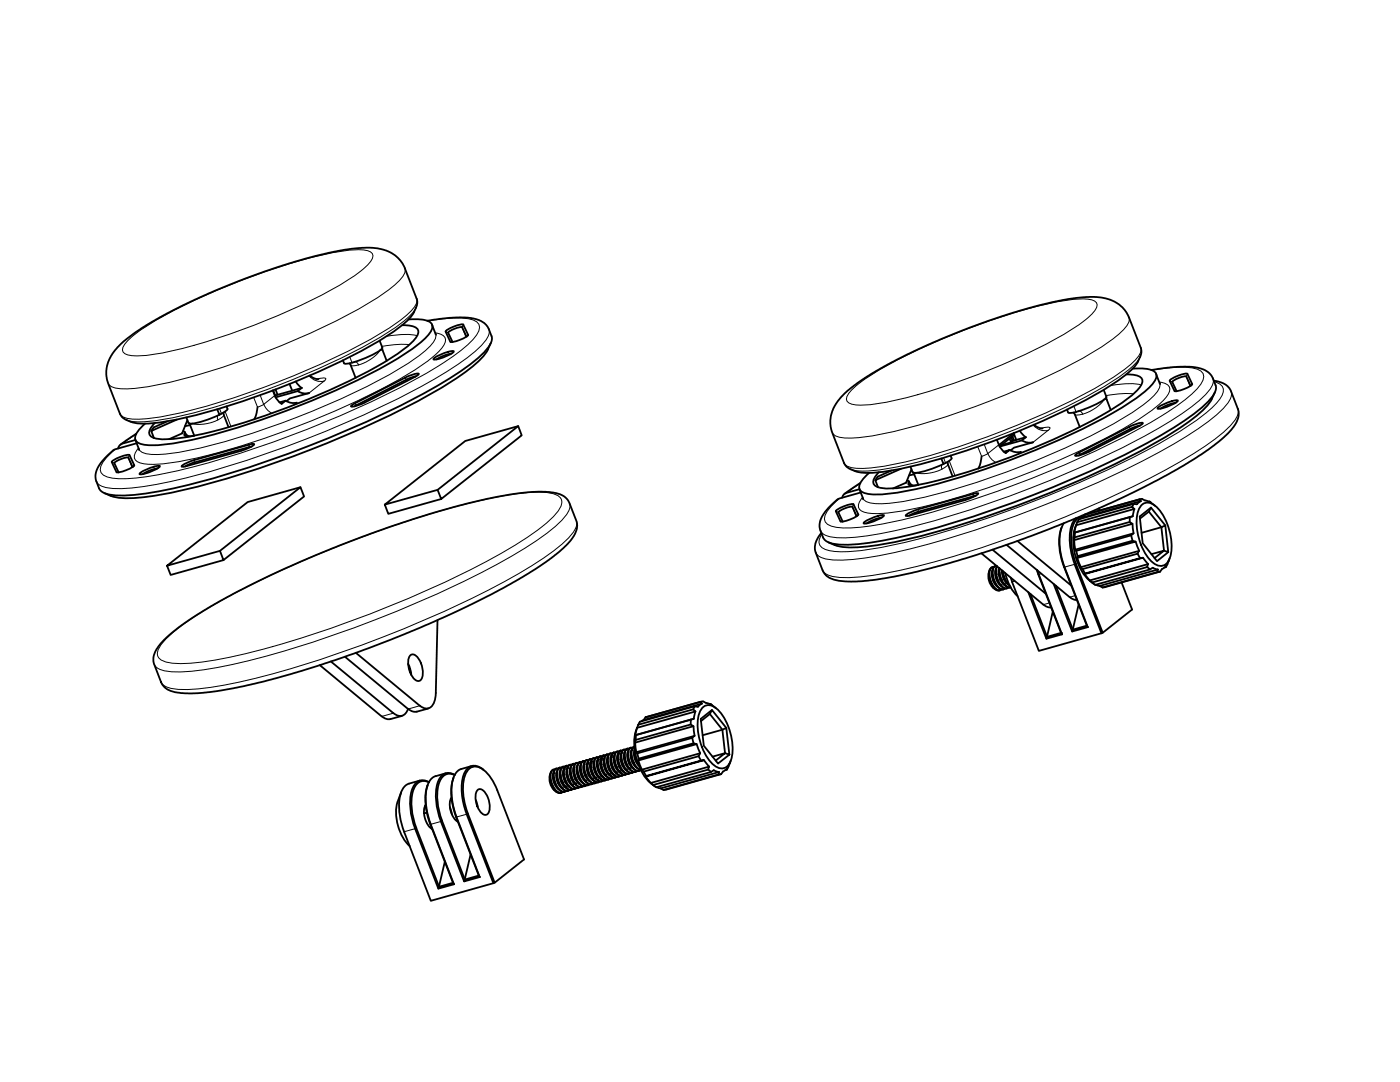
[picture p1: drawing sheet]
<svg xmlns="http://www.w3.org/2000/svg" width="279mm" height="216mm" viewBox="0 0 279 216" stroke-linecap="round" stroke-linejoin="round" font-family="sans-serif">
<!-- layer: Visible -->
<g fill="none" stroke="#000" stroke-width=".36">
<path d="M54.4 77.9l.4 1M54.5 77.9l.4 1M54.8 78.9l.7 1.1 .7 .6M55 77.7l.4 1.1M57 79.9a2.83 2.83 0 0 0 2.2 .4M57.8 76.6l.5 1.4-3.5 .9M59 76.1l.7 .9 .5 .4M59.4 78a2.89 2.89 0 0 0 2.3 .4l-3.9 1.1-.6 .6M60.2 77.4l-.8 .6-4.4 1.3M60.2 77.4l-1.9 .6M61.8 74.9l1 .6 .8 .2M69.7 72.5l.3 .3 1 2.6"/>
<path d="M75.8 68l.5 1.5a15.7 15.7 0 0 1-6 2.9 2.04 2.04 0 0 1-1.6 .1l-.3-.6M76.3 69.4l.9 2.6M80.3 64.9a4 4 0 0 1 3 .7 1.79 1.79 0 0 1-.6 2.2 41 41 0 0 1-10.7 7.1 145.3 145.3 0 0 1-33.5 12.1 18.3 18.3 0 0 1-7.7 .4 1.11 1.11 0 0 1-.9-1.6l1-1.4M80.8 75.4l1.6-.7a1.22 1.22 0 0 1 1.2-.1l-.8 .6-10 5.1-1.6 .7a1.22 1.22 0 0 1-1.2 .1l.8-.6 10-5.1M81.5 63.7a8.1 8.1 0 0 1 4.2 .5 1.25 1.25 0 0 1 .3 2 20.6 20.6 0 0 1-6.5 5.3 155.3 155.3 0 0 1-43.4 16.7 18.9 18.9 0 0 1-8.1 .4 1.21 1.21 0 0 1-.9-1.8l1-1.4 .8-.9M82.6 62.3l.6-1.3v-1.2l-2.5-6.5-.6-1a7.9 7.9 0 0 0-7-2.9l-2.9 .2-3.5 .6-8.1 2.1-9.6 3.3-9.3 3.8-7.8 3.9-5.1 3.2-2.3 1.8-1.4 1.4-1 1.4-.7 1.6a5.9 5.9 0 0 0 .2 3.8l2.4 6.3 .6 .6 1.6 .8M82.6 62.3a14.4 14.4 0 0 1-4.9 4.4 140.4 140.4 0 0 1-31.2 14 69.8 69.8 0 0 1-17.7 3.8l-1.9-.1-.7-.2M83 75.1l-1.8 .6-10.1 5.2M85.2 64l4.6-.6h4l2.2 .7 .7 .4 .8 .9a3.2 3.2 0 0 1-.4 4.4 45.9 45.9 0 0 1-11.6 8.2 214.5 214.5 0 0 1-51.3 19.5l-4.2 .8a23.4 23.4 0 0 1-8.6 .3 3.2 3.2 0 0 1-2.2-2.7l-.1-1.2 .4-1.2 .8-1.4 1.4-1.5 1.2-.9 4.4-1.2M86.2 64.8l.8 2M86.7 71.4a8.4 8.4 0 0 1 3.8-1.3 2.89 2.89 0 0 1-1.8 1.1l-1.6 .5h-.6zM88.9 66.2l1 2"/>
<path d="M89.4 66.4l.9 1.8M89.4 66.4a4.3 4.3 0 0 1 2.8-1.1l.9 1.9M90.1 70.5a7.8 7.8 0 0 0-3 1.2M92.5 64.8l.9 2a5.6 5.6 0 0 1-3.5 1.4M92.5 64.8a5.6 5.6 0 0 0-3.6 1.3M97.9 68.5a11 11 0 0 1-4.3 5.2 121.4 121.4 0 0 1-23.7 12.8 193 193 0 0 1-37.2 12.1l-5.1 .7a11.1 11.1 0 0 1-6.8-.9M220.3 77.8l.5 1.5a15.8 15.8 0 0 1-6 2.9 2.04 2.04 0 0 1-1.6 .1l-.3-.6M220.8 79.2l.9 2.6M224.8 74.7a4 4 0 0 1 3 .8 1.79 1.79 0 0 1-.6 2.2 41 41 0 0 1-10.7 7 145.3 145.3 0 0 1-33.5 12.1 18.3 18.3 0 0 1-7.7 .4 1.11 1.11 0 0 1-.9-1.6l1-1.4M226 73.6a8.1 8.1 0 0 1 4.2 .4 1.25 1.25 0 0 1 .3 2 20.6 20.6 0 0 1-6.5 5.3 155.3 155.3 0 0 1-43.4 16.7 18.9 18.9 0 0 1-8.1 .4 1.21 1.21 0 0 1-.9-1.8l1-1.4 .9-.8M227.1 72.1a14.4 14.4 0 0 1-4.9 4.5 140.6 140.6 0 0 1-31.2 13.9 69.9 69.9 0 0 1-17.7 3.9 6.4 6.4 0 0 1-4.1-1.1l-.8-.9-2.4-6.4-.3-1.4 .1-1.6 .7-1.9 1.5-2 2.4-2.1 3.3-2.3 6.8-3.7 7-3.2 8.5-3.3 7.1-2.4 7-1.8 3.2-.7 2.9-.3 2.2-.1 1.4 .2 1.9 .4 .9 .5a5.9 5.9 0 0 1 2.7 3.1l2.5 6.3v.9l-.7 1.5M229.7 73.8l4.6-.6h3.8l1.5 .3 .9 .4 .7 .5 .8 .9a3.2 3.2 0 0 1-.4 4.3 45.9 45.9 0 0 1-11.6 8.2 214.5 214.5 0 0 1-51.3 19.6l-4.2 .8a23.4 23.4 0 0 1-8.6 .2 3.2 3.2 0 0 1-2.2-2.7l-.1-1.2 .4-1.4 1-1.4 1.2-1.3 1.2-.9 4.4-1.2"/>
<path d="M230.7 74.6l.8 2M233.5 75.8a6.4 6.4 0 0 1 3.5-1.2l.9 2a5.6 5.6 0 0 1-3.5 1.4zM234 76.2l.8 1.9M234 76.2a4.3 4.3 0 0 1 2.8-1.1l.8 1.9M242.2 75.9l1.4 .4a3.2 3.2 0 0 1 2.1 1.8l1.4 3.6 .1 1.4a10 10 0 0 1-4 5.1l-3.5 2.5-3.4 2.1-7.9 4.4-10.4 4.8-12.2 5-6 2.1-7.2 2.3-9.8 2.7-7.8 1.5-3.3 .4h-3a5.2 5.2 0 0 1-4.1-1.4l-.3-.6-1.5-3.8a4 4 0 0 1 1.1-3.9M242.4 78.3a11.1 11.1 0 0 1-4.3 5.2 121.4 121.4 0 0 1-23.7 12.8 193 193 0 0 1-37.2 12.1l-5.1 .7a11.2 11.2 0 0 1-6.8-.9M22.8 92.4l.9 1.9M22.8 92.4a4.3 4.3 0 0 1 2.8-1.1l.9 1.9M23.3 94.2a5.6 5.6 0 0 0 3.5-1.4l-1-2a5.6 5.6 0 0 0-3.5 1.4l1 2M27 87.8l-2.6 .7a1.33 1.33 0 0 0-.8 1M27 87.8l.7 2M27.2 86.6l-3.1 2.1"/>
<path d="M28 94.3a8.4 8.4 0 0 1 3.9-1.3 2.89 2.89 0 0 1-1.9 1.1l-1.5 .5h-.6zM31.5 93.4a7.8 7.8 0 0 0-3 1.2M33.4 84.1l-2.7 1.2-.5 .7M35.3 83.7l-5.1 2.3 .5 1.4M36.5 86.1l.4 .2-.1 .6a2.51 2.51 0 0 0 1.8 .1M36.9 86.2l.3 .5 .5 .4M37.4 83.8l-1 2.7-2.7 1.2M37.7 84.5l.2 .2 .9 2.3M38 84.8l-1.1 .2M43.3 81.7l.5 1.1 .4-.2M43.8 82.8a15.3 15.3 0 0 1-6.1 1.7l-.5-1.2M44.6 82.3l.1 .5 .9 2.5"/>
<path d="M45.2 81.1l.2 .5a1.95 1.95 0 0 1-1.2 .9M48.2 89.9l1.6-.6a1.08 1.08 0 0 0 .9-.7h-.5l-11.4 3.2-1.6 .6a1.08 1.08 0 0 0-.9 .7l.9-.1 11-3.1M49.7 89.2l-10.9 3.1-1.9 .8M50.2 89.1l-.5 .1M51.4 81.2l-.3 1.5-.4 1M55.8 80.3l1.2-.4-.8 .7M60 97.2l-16.1 12.7M71.2 80.8l-.4 .3M88.1 99.6l16-12.7-.7-1.9-10.5 3-16.1 12.7 .7 1.8 10.6-2.9-.8-1.9-10.5 3M103.4 85l-16.1 12.7M171.5 97.6l-2.6 .7a1.33 1.33 0 0 0-.8 1M171.5 97.6l.8 2"/>
<path d="M171.7 96.4l-3.1 2.1M175.2 95.1l-.5 .7M177.9 93.9l-2.7 1.2M179.8 93.5l-5.1 2.3 .5 1.4M181 95.9l.4 .2-.1 .6a2.51 2.51 0 0 0 1.8 .1M181.4 96.1l.3 .4 .5 .4M181.9 93.6l-1 2.7-2.7 1.2M182.2 94.3l.2 .3 .9 2.2M182.5 94.7l-1.1 .2M188.3 92.6a15.3 15.3 0 0 1-6.1 1.7l-.5-1.2M189.1 92.1l.1 .5 .9 2.5M189.7 90.9l.2 .5a2.41 2.41 0 0 1-1.6 1.2l-.4-1.1"/>
<path d="M192.7 99.7l1.6-.6a1.08 1.08 0 0 0 .9-.7h-.5l-11.4 3.2-1.6 .6a1.08 1.08 0 0 0-.9 .7l.9-.1 11-3M194.7 98.9l-11.5 3.2M195.9 91.1l-.3 1.7-.4 .7M198.9 87.7l.6 1.4 .9 1 .3 .3 .8-.6-1.2 .3M201.5 89.8a2.83 2.83 0 0 0 2.2 .4M201.8 88.3l-2 .5M201.8 87.2l.3 .9-.3 .2-.3-.8M202.1 87.1l.3 .8M202.3 86.5l.5 1.3-.7 .2M202.4 86.4l-3 2.4M202.4 86.8l-2.9 2.3M202.8 87.8l1.9-.6-.8 .7-4.4 1.2"/>
<path d="M203.5 85.9l.7 .9 .5 .4M203.9 87.9a2.89 2.89 0 0 0 2.3 .4l-3.8 1-.7 .6M206.4 84.8l.9 .6 .8 .1M214.2 82.3l.3 .4 1 2.5M215.7 90.6l-.4 .3M225.3 85.2l1.6-.6a1.22 1.22 0 0 1 1.2-.2l-.8 .6-10 5.1-1.6 .7a1.22 1.22 0 0 1-1.2 .1l.8-.6 10-5.1M227.6 84.9l-1.9 .6-10.1 5.2M227.7 100l-.8 .6M227.9 99.6l1.7 .6M227.9 99.5l-11.4 3.2M231.2 81.2a8.4 8.4 0 0 1 3.8-1.3 2.89 2.89 0 0 1-1.8 1.2l-1.6 .4h-.6zM234.7 80.4a7.8 7.8 0 0 0-3.1 1.1"/>
<path d="M44.6 111.8l16.1-12.7-.7-1.9-10.6 3-16.1 12.7 .8 1.8 10.5-2.9-.7-1.9-10.6 3M166.8 102l.9 2.1M166.8 102a5.6 5.6 0 0 1 3.5-1.4l1 2.1a5.6 5.6 0 0 1-3.5 1.3M171 103l-.9-1.9a4.3 4.3 0 0 0-2.8 1.1l.9 1.9M172.5 104.1a8.4 8.4 0 0 1 3.9-1.3 2.89 2.89 0 0 1-1.8 1.2l-1.6 .4h-.6zM176 103.3a7.8 7.8 0 0 0-3 1.1M183.3 102.1l-1.8 .8M195.9 110.4l12.3 10.2a2.05 2.05 0 0 0 1.6 .6M197.5 115.4l.3 .8 .6 1 .5 .5 .7 .1M197.5 115.4l.1 .3M197.5 115.3a2.97 2.97 0 0 0 1.7 2.5h.3M197.5 113.7v1.4l.3 1.1 .4 .7a1.22 1.22 0 0 0 1.7 .7"/>
<path d="M197.5 113.7a3.2 3.2 0 0 0 .7 3.6M197.5 113.7h.1M197.5 113.7l-.1 .7 .1 .9M198.1 114.6l.4 1.5M198.1 113.7l-.2 1 .2 1 .4 .8 .6 .6M198.1 109.7l10.6 8.8M198.1 113.9h.1M198.2 117.3l.4 .3M198.2 113.3a.65 .65 0 0 0-.7 .4M198.4 113.1a.71 .71 0 0 0-.8 .6M198.6 113l-.4 .3-.2 .7 .3 1.8 .5 .9 .5 .6 .5 .3h.5M198.8 113.5l-.2 .6 .1 1.1 .5 1.2 .6 .5"/>
<path d="M198.8 114.6l.3 1.3M198.9 112.9l-.3 .1-.3 .3-.2 1.2 .4 1.5 .6 1a1.05 1.05 0 0 0 1.5 .4M199 113l-.3 .6v.7l.5 1.7 .8 1.2 .6 .2h.4M199 113l-.2 .7 .1 1.4 .5 1.2 .5 .6a.99 .99 0 0 0 1.4 .3M199.4 114.3l.4 1.3M199.4 114.3v.1M199.5 114.7h.1M199.5 114.2h.1M199.5 113.4l.1 1.3 .5 1.4 .8 .9 .4 .2h.4h-.7l-.9-1-.6-1.3-.1-1.5-.1 1 .2 .9 .4 .9 .6 .6M199.5 117.8h.1M199.7 115.4h.1M199.7 115.5h.1"/>
<path d="M199.7 116.7h.1M199.8 115.6v.1M199.9 113.8l.1 .9 .3 .8 .9 1.1M200 115.9h.1M200.1 113.9l.4 1.7 .4 .7 .6 .6M200.1 114.1l.3 1.3M200.2 114l.4 1.6 .8 1.1M200.4 116.5v.1M200.4 115.4l.1 .1M200.6 114.3l.5 1.7 .7 1.4 1.3 1.6M200.9 108.7l12.6 10.4 .7 .5 .7 .1M201.7 115.2l.3 .9"/>
<path d="M202 116.1l5.3 13.8 12.5-3.5M203.1 108l10.7 8.8M205.2 118.2l3.6 9.2M205.6 118.5l3.4 8.5M206.9 113.7l.3 .9M207 113.8l4.9 12.8M207.2 114.6l4.6 11.7M210.3 116.5l3.7 9.5M210.7 116.9l3.4 8.7M211.9 105.3a11.3 11.3 0 0 0 .5 7.8l4.5 11.7M212.3 104.4a9 9 0 0 0-.5 6.7l.7 2.1 4.6 11.9M214.4 107.8l.2 1.9"/>
<path d="M214.5 107.2l10.9-3 .6 .3-11.6 3.3zM214.5 106.3v.9M214.5 105.4a11.2 11.2 0 0 0 3 10.5l.8 .6M214.6 109.7l.2 .2M214.7 103.4a6.1 6.1 0 0 0-1.2 4.8 15 15 0 0 0 1 4.4M214.7 104.8l-.2 .6M214.8 104.8l-.4 1.5M214.8 109.9l.3 1.1M215 104.2l-.3 .6M215 104.2l11-3.1 .4 .5-11.7 3.2M215 111.3l.7 1.9M215 111l11-3.1 .6 .2-11.6 3.2z"/>
<path d="M215.3 103.6l-.3 .6M215.7 113.2l11.6-3.3-.3 .6-11 3.1zM215.9 102.9h.4M216.1 113.6l.5 .8M216.1 103.2l-.5 .3M216.2 103.1a2.46 2.46 0 0 0-2.2 2.2 12.2 12.2 0 0 0 .7 7.2l5.4 13.8-.3 .1-5.3-13.8M216.4 102.7l11-3 .3 .3-11.7 3.3zM216.5 114.5l1 1.3M216.5 102.7h.1M216.5 114.4l11.6-3.1-11.6 3.3zM217.5 115.8l11.6-3.2-.2 .6-10.9 3zM218 116.2l.6 .5"/>
<path d="M218.7 116.7l.8 .2M219.4 101.4l-.1 .5M219.4 116.9l11.7-3.3-.1 .6-11 3zM223.8 116.2l2.1 5.4-5.8 4.7M225.5 103.2l.5-.2-11.6 3.3h.1M225.5 103.2v.9M225.7 106.8l-10.9 3.1M225.8 106.8l.2 1.1M226 104.5l.2 1.9M226.2 106.4l-.5 .4M226.2 106.4l-11.6 3.3M226.3 100.5l-.3 .6"/>
<path d="M226.4 101.5l-.3 1.5M226.6 108.1l.8 1.8M226.9 100.6l-.6-.1-11 3.1M227 110.5l.5 .9M228 100.6a2.04 2.04 0 0 1 2.8 .6 11.3 11.3 0 0 1 2.6 10.3 1.86 1.86 0 0 1-3 1 10.6 10.6 0 0 1-3.6-8.2 5 5 0 0 1 1.2-3.7zM228.1 111.3l1 1.3M228.9 113.1l.6 .5M229.3 102.1l-1.8 1.4M229.3 100.1l.3 .1M229.4 100.1l.3 .2M229.7 100.3l.8 .6M229.7 101.3l-2.2 1.8 .5 5.3 2.9 3.6 2.3-1.8"/>
<path d="M229.8 110.6l2.5-.7-1.9 1.5M230 113.3l-.5 .3-11 3.1M230.1 113.3l1 .3M231.5 114.1h-.5M231.8 105.2l.8-.4 .6 5.4-.9-.3zM231.9 113.5l-.4 .6-11.5 3.1M232.6 104.8l-2.9-3.5-.4 .8 2.5 3.1-4 1.1M232.6 113.2l.1-.3-.8 .6M232.6 113.2l-.2 .1M233 112.6l-.3 .6M233.2 112h.1M233.4 111.4l-.4 1.2"/>
<path d="M32.8 127.7l2.5-2.2 3.1-2.2 3.8-2.4 4.4-2.4 10.8-5.3 10.7-4.5 6.9-2.6 7.4-2.5 10.5-3 4.5-1.1 5-.9 4-.5 2.9 .1a5.1 5.1 0 0 1 3.8 1.3l.5 .8 1.5 3.9 .1 .7-.1 .8a12.6 12.6 0 0 1-4.8 5.5l-3.2 2.2-3.5 2.1-5.2 2.9-4.2 2.1-10.6 4.8-11.8 4.7-11.7 3.9-9.3 2.5-7.8 1.5-3.6 .4h-2.9a5.1 5.1 0 0 1-3.8-1.4l-.5-.7-1.5-3.7-.1-1.4a6.5 6.5 0 0 1 2.2-3.4zM63.8 132.7l12.8 10.5 1 .3 2.6-.6M66 132l12.5 10.3a1.67 1.67 0 0 0 1.7 .5 1.67 1.67 0 0 0 1.2-1.4M68.8 131l12.6 10.5M71 130.3l12.8 10.5a1.66 1.66 0 0 0 1.7 .5 1.66 1.66 0 0 0 1.2-1.3l.3-1.7M81.5 132.5l.3 .8 .3 1.4M81.9 133.4l-.1 .8M81.9 130.7a1.05 1.05 0 0 1 1.5 .5 4.7 4.7 0 0 1 .8 4.2 .79 .79 0 0 1-1.4 .2 4.6 4.6 0 0 1-1.1-4.6zM87.3 123.7l-.3 14.6M140.3 140l.6 .3M140.3 140h-.5M208.9 127.1l2.9-.8 .1 .3-3.1 .8z"/>
<path d="M210.1 122.1l-1.2 5M214.1 125.6l2.8-.8 .2 .3-3.1 .9zM215.3 120.6l-1.2 5M216.9 124.8h.1M80.1 158.1a9.1 9.1 0 0 0-.2 8.1l1.1 1.8 .8 .8M81.5 141.5l1 .5h.7M83.8 155.7l-2.2 .7a3.1 3.1 0 0 0-1.8 2.6 13.1 13.1 0 0 0 .9 7M85.3 156.8a11.5 11.5 0 0 0 .6 7.6l4.5 11.7M85.4 156.6l-.1 .2M85.5 141.4l-2.3 .6M85.6 156.1a2.02 2.02 0 0 0-3 1.2 11.4 11.4 0 0 0 .5 7.9l4.5 11.7M85.6 156.1a2.06 2.06 0 0 0-3.2 1 11.5 11.5 0 0 0 .5 8.3"/>
<path d="M89 154.3l-2.1 .6a3.1 3.1 0 0 0-1.8 2.6 13.1 13.1 0 0 0 .9 7M90.1 159.2a4.1 4.1 0 0 0 1.3 4.8M90.5 155.2a11.5 11.5 0 0 0 .5 7.8M90.7 154.7a2.02 2.02 0 0 0-2.9 1.1 11.4 11.4 0 0 0 .4 8M90.8 154.6a2.06 2.06 0 0 0-3.2 1 11.5 11.5 0 0 0 .4 8.3l4.6 12M94.1 152.9l-2 .5a3.1 3.1 0 0 0-1.8 2.7 13.1 13.1 0 0 0 .8 6.9l4.6 12M95 159.6l.4 1.5M95.4 157.6a1.02 1.02 0 0 1 1.4 .5 4.6 4.6 0 0 1 .7 4.1 .76 .76 0 0 1-1.3 .2 4.4 4.4 0 0 1-1.1-4.5zM96.5 153.6a2.25 2.25 0 0 0-2.3-.8 2.25 2.25 0 0 0-1.7 1.8 12 12 0 0 0 .6 7.9l5.4 13.7 .2-.1-5.3-13.8M109.8 154.6a3.2 3.2 0 0 0 1.2 3.4M109.9 154.1l.1 1.7 .7 1.6a1.16 1.16 0 0 0 1.6 .6M109.9 154.1h.1"/>
<path d="M109.9 154.1l-.2 .5M110 154.1a4 4 0 0 0 1.3 4.1h.6M110 156.1l-.1-.4 .4 1.1 .6 1 .4 .3 .7 .1M110.4 155l.4 1.5M110.5 154.1l-.2 .5 .2 1.3 .4 1 .6 .6M110.6 153.7l-.4 .1-.3 .3M110.8 153.5a.71 .71 0 0 0-.8 .6M111 153.4l-.4 .3-.2 .8 .4 1.8 .8 1.3 .5 .4h.5M111.1 153.9l-.1 .7 .1 1.1 .6 1.1 .5 .6M111.1 155l.4 1.3M111.1 155h.1M111.4 153.4h-.4l-.3 .2-.2 1.1 .3 1.4 .7 1.2a1.1 1.1 0 0 0 1.5 .5"/>
<path d="M111.5 156.3h.1M111.7 153.2l-.4 .3-.2 .7 .1 1.1 .3 .9 .7 1.2 .5 .4h.7M111.8 153.8l-.1 .9 .1 .9 .4 .9 .7 .7M111.8 154.7l.4 1.4M111.9 155.1h.1M111.9 154.6v.1M111.9 158.2h.1M112.1 153.2h-.4l-.3 .2-.2 1.2 .3 1.4 .6 1.1a1.07 1.07 0 0 0 1.6 .5M112.1 158.2h-.1M112.1 155.8h.1M112.1 155.9h.1M112.2 157.1h.1"/>
<path d="M112.4 156.3h.1M112.4 153l-.3 .2-.3 .5v1l.2 .9 .5 1 .5 .7 .5 .3h.6M112.5 153.6h.1M112.5 154.5l.4 1.4M112.5 153.6l-.2 .9 .2 .9 .5 1.1 .6 .5M112.6 153.7h.1M112.7 158h-.1M112.7 153h-.3l-.3 .2-.2 .8 .2 1.6 .6 1.2a1.16 1.16 0 0 0 1.6 .6M112.7 156.8v.1M112.8 156.1h.1M112.9 155.9h.1M113.1 152.8l-.5 .3-.1 .7 .2 1.7 .4 .9 .5 .6 .7 .4h.4"/>
<path d="M113.2 153.4l-.2 1 .2 .9 .5 1 .5 .5M113.2 154.4l.4 1.4M113.4 152.8h-.3l-.3 .2-.3 1.2 .4 1.5 .7 1.1a1.06 1.06 0 0 0 1.4 .5M113.7 152.6l-.4 .4-.2 .6 .3 1.7 .9 1.5 .6 .4h.5M113.7 152.6h.1M113.9 153.2l-.2 1 .2 1 .4 .8 .6 .6M113.9 154.2l.3 1.3M114.1 152.6h-.4l-.3 .3-.2 1.2 .3 1.4 .7 1.2a1.01 1.01 0 0 0 1.5 .4M114.4 152.4l-.4 .3-.2 .7v.8l.3 1.1 .5 .8 .5 .7 .5 .3 .5-.1M114.5 154l.4 1.3M114.5 153l-.1 .5 .1 1.1 .4 1 .7 .8M114.6 153.1v.1"/>
<path d="M114.8 152.4h-.5l-.2 .3-.2 1.2 .3 1.2 .6 1.3a1.13 1.13 0 0 0 1.6 .5M114.8 156.4h.1M115 152.3l-.3 .2-.2 .7v.8l.3 1.1 .9 1.4 .6 .4 .4-.1M115.1 152.2h-.1M115.2 152.8l-.2 .6 .2 1.1 .5 1.1 .6 .6M115.2 153.8l.4 1.4M115.2 153.8h.1M115.3 152.7h.1M115.4 152.2h-.3l-.4 .3-.1 1.3 .3 1.4 .8 1.2a1.03 1.03 0 0 0 1.4 .3M115.7 152l-.3 .3-.2 .7v.7l.3 1.3 .9 1.3 .4 .3 .6 .1M115.9 152.6l-.2 .8 .2 1 .4 .9 .6 .7M115.9 153.6l.4 1.4"/>
<path d="M116.1 152h-.4l-.3 .3-.2 1 .3 1.4 .8 1.5a1.01 1.01 0 0 0 1.4 .3M116.5 151.8l-.5 .4-.2 .6 .1 1 .3 1 .8 1.3 .6 .4h.5M116.5 152.4l-.1 .7 .1 1.1 .5 1 .6 .7M116.5 153.4l.4 1.3M116.6 152.6h.1M116.8 151.8l-.4 .1-.3 .2-.2 1.1 .3 1.4 .6 1.1a1.12 1.12 0 0 0 1.6 .6M116.9 155.8h.1M117.1 151.7l-.4 .3-.2 .8 .4 1.8 .8 1.3 .6 .4h.5M117.2 153.1l.4 1.5M117.2 152.2l-.1 .9 .1 1 .4 .9 .7 .7M117.5 151.7l-.3-.1-.4 .2-.2 1 .1 1.1 .6 1.4a1.3 1.3 0 0 0 1.8 .8M117.7 151.5l-.3 .3-.2 .7 .1 1 .3 1 .3 .7 .6 .7 .6 .2h.3"/>
<path d="M117.8 151.5h-.1M117.9 152.1l-.2 .9 .2 .9 .4 .9 .7 .7M117.9 153.1l.4 1.3M118.1 151.5l-.3-.1-.3 .3-.2 1.2 .3 1.4 .6 1.1a1.1 1.1 0 0 0 1.5 .5M118.2 154.3v.2M118.2 151.5h.1M118.2 155.4h.1M118.3 154.4h.1M118.4 156.3h.1M118.5 151.3l-.4 .2-.2 .6v.9l.2 1 .5 1 .5 .6 .6 .3h.4M118.6 152.8l.3 1.4M118.6 151.9l-.2 .9 .2 1 .5 .9 .5 .6"/>
<path d="M118.6 152.9h.1M118.6 152h.1M118.8 151.3l-.6 .1-.2 .5-.1 .8 .4 1.4 .5 1.1a1.1 1.1 0 0 0 1.6 .5M118.9 151.3h.1M118.9 155.2h.1M118.9 155.2v.1M119.2 151.1l-.4 .2-.2 .6v.9l.2 1 .8 1.5 .5 .3 .7 .1M119.2 152.6l.5 1.5M119.3 151.7l-.2 1 .2 .9 .4 .8 .6 .7M119.3 151.8h.1M119.5 151.1h-.4l-.2 .2-.3 1.2 .3 1.2 .7 1.4a1.12 1.12 0 0 0 1.5 .5M119.5 155l.1 .1"/>
<path d="M119.8 150.9l-.4 .3-.2 .7 .3 1.8 .5 .9 .5 .6 .5 .3h.5M119.9 151.5l-.1 .5 .1 1.1 .5 1.2 .6 .6M119.9 152.5l.4 1.4M120.2 150.9h-.4l-.3 .2-.2 .6v.7l.3 1.4 .6 1.1a1.1 1.1 0 0 0 1.6 .5M120.2 154.9h.1M120.3 153.8h.1M120.5 150.7l-.4 .3-.2 .6v.9l.3 1.1 .9 1.4 .5 .3h.6M120.5 155.2h.1M120.6 152.3l.3 1.3M120.6 151.3l-.2 .5 .1 1.1 .5 1 .7 .8M120.7 151.4h-.1M120.8 150.7h-.3l-.2 .2-.3 .7 .2 1.8 .6 1.2a1.12 1.12 0 0 0 1.6 .6"/>
<path d="M120.9 154.6v.1M120.9 154.7h.1M120.9 153.6h.1M121.1 155.5h.1M121.2 150.5l-.4 .3-.2 .7v1l.3 .9 .9 1.5 .6 .3 .5-.1M121.2 155h.1M121.3 151.1l-.2 .5 .2 1.3 .5 1 .5 .6M121.3 152l.3 1.4M121.3 151.2v.1M121.4 151h.1M121.5 150.5l-.6 .2-.3 .7 .3 1.9 .6 1.1a1.13 1.13 0 0 0 1.6 .6M121.9 150.3l-.5 .3-.2 .7 .1 .8 .3 1.1 .9 1.5 .5 .3h.5"/>
<path d="M121.9 150.9l-.1 .5 .1 1.3 .5 .9 .6 .7M121.9 151.9l.4 1.3M122.2 150.3h-.3l-.3 .2-.3 .8v.8l.3 1 .6 1.1a1.13 1.13 0 0 0 1.6 .6M122.3 154.3h.1M122.5 150.1l-.3 .2-.2 .5-.1 1.2 .6 1.6 .7 .9a.88 .88 0 0 0 1 .2M122.6 150.7l-.2 .6 .2 1.2 .4 1 .7 .6M122.6 151.7l.4 1.3M122.9 150.2l-.4-.1-.3 .4-.2 1 .3 1.4 .6 1.2a1.1 1.1 0 0 0 1.6 .5M123 153h.1M123.2 154.9v.1M123.2 149.9l-.5 .4-.1 .7 .1 1 .2 .9 .8 1.3 .4 .3 .7 .1M123.3 151.5l.4 1.3"/>
<path d="M123.3 150.5l-.2 .9 .2 1 .4 .9 .7 .6M123.4 150.7h.1M123.5 150h-.4l-.2 .2-.2 1.1 .2 1.2 .6 1.3a1.12 1.12 0 0 0 1.7 .6M123.7 152.8h.1M123.9 149.8l-.5 .3-.1 .8v.9l.3 1 .8 1.2 .6 .4h.5M124 150.3l-.2 1 .2 .9 .5 1 .6 .6M124 151.4l.4 1.3M124 151.4h.1M124.2 149.8h-.3l-.3 .2-.3 .8 .2 1.5 .7 1.3a1.19 1.19 0 0 0 1.6 .6M124.3 152.8v.1M124.3 152.7h.1M124.5 149.6l-.4 .3-.2 .7 .1 1.1 .3 1 .5 .8 .6 .6 .3 .1h.5"/>
<path d="M124.5 149.6h.1M124.7 150.2l-.2 .9 .2 .9 .4 1 .6 .6M124.7 151.2l.3 1.3M124.9 154.6h-.1M124.9 149.6h-.4l-.3 .2-.2 1.3 .4 1.6 .6 .9a1.03 1.03 0 0 0 1.5 .4M124.9 153.5h.1M125.2 149.4l-.5 .4-.1 .6 .3 1.8 .6 1.1 .4 .5 .4 .2h.6M125.2 149.4h.1M125.3 150.9l.4 1.4M125.3 150.9v.1M125.3 150l-.1 1 .2 .9 .4 .9 .6 .6M125.4 150.1h.1"/>
<path d="M125.6 149.4h-.4l-.3 .3-.2 1.2 .2 1.2 .7 1.3a1.13 1.13 0 0 0 1.6 .5M125.6 153.4h.1M125.7 152.3h.1M125.8 149.2l-.3 .2-.2 .8v.8l.3 1 .4 .9 .5 .6 .5 .3h.6M125.9 149.2h-.1M126 150.7l.3 1.4M126 149.8l-.2 .5 .2 1.2 .5 1.1 .6 .6M126.2 149.2h-.4l-.2 .3-.2 1.2 .3 1.4 .7 1.2a1.03 1.03 0 0 0 1.4 .4M126.5 149l-.3 .2-.2 .6 .1 1.6 .8 1.6 .5 .5 .5 .2M126.6 149l-.3 .3-.3 .6 .2 1.5 .7 1.5 1 .7M126.7 150.6h.1M126.7 150.6l.4 1.4"/>
<path d="M126.7 150l.1 1 .5 1.2M126.8 148.2l.2 1.9M126.9 147.6l10.9-3 .6 .3-11.7 3.3zM126.9 146.7v.9M126.9 145.8a11.2 11.2 0 0 0 3 10.5l.8 .6M127.1 145.2l-.2 .6M127.2 145.2l-.4 1.5M127.2 150.3l.3 1.1M127.4 144.6l-.3 .6M127.4 144.6l10.9-3.1 .5 .5-11.7 3.2M127.4 151.7l.7 1.9M127.4 151.4l11-3.1 .6 .2-11.6 3.2z"/>
<path d="M127.4 152.6l-.7-1.7v-1.3l-.2 .5 .1 1.1 .4 1 .5 .6M127.7 144l-.3 .6M128.1 153.6l11.6-3.3-.3 .6-11 3.1zM128.5 153.9l.4 .9M128.5 143.6l-.5 .3M128.8 143.1l11-3.1 .3 .4-11.6 3.3zM128.9 154.9l11.6-3.2zM128.9 154.9l1 1.3M129.9 156.2l.5 .4M130.4 156.6l.6 .5M131 157.1l.9 .2M131.8 157.3l.6 .3"/>
<path d="M137.9 143.6l-.1 .9M138.1 147.2l-10.9 3.1-.2-.2M138.2 147.2l.2 1.1M138.4 144.9l.2 1.9M138.5 143.4l-11.7 3.3M138.6 146.8l-.5 .4M138.6 146.8l-11.6 3.3M138.7 140.9l-.3 .6M138.8 142l-.3 1.4M139 148.5l.7 1.8M139.4 150.9l.5 .9M139.8 140l-11 3.1"/>
<path d="M140.1 140.4l-.4 .2a.75 .75 0 0 1-1 .3l-11 3.1M140.4 141a2.04 2.04 0 0 1 2.8 .6 11.3 11.3 0 0 1 2.6 10.3 1.86 1.86 0 0 1-3 1 10.6 10.6 0 0 1-3.6-8.2 5 5 0 0 1 1.2-3.7zM140.5 151.7l1 1.3M140.9 140.3l1.1 .3M141.3 153.6l.2-.6-11.6 3.2M141.3 153.6l-10.9 3M141.3 153.5l.6 .5M141.7 142.5l-1.8 1.4M141.7 140.5l.3 .1M141.8 140.5l1.1 .8M142.1 141.7l-2.3 1.7 .7 5.4 2.8 3.6 2.3-1.8M142.2 151l2.5-.7-1.9 1.5"/>
<path d="M143.4 154.5l-11 3.1M143.5 154.1l-.1 .4M143.5 154.1l-11.7 3.2M143.5 154.1l-1.1-.4-.5 .3-10.9 3.1M143.9 154.5l-11.5 3.1M144.2 145.6l.7-.4 .7 5.4-.9-.3zM144.3 153.9l-.4 .6h-.5M144.9 145.2l-2.8-3.5-.4 .8 2.5 3.1-4 1.1M145.1 153.6l-.3 .1M145.1 153.3v.3M145.1 153.3l-.8 .6M145.6 152.4h.1"/>
<path d="M145.8 151.8l-.7 1.8M80.6 166l5.4 13.7 12.5-3.5M82.8 165.4l4.7 11.9M84.9 160.7l.1 .1M85 160.6a4.1 4.1 0 0 0 1.3 4.8M85.2 162.2l-.6 .1M86 164.5l4.6 11.9M86.2 165.3v.1M87.6 177l2.8-.9 .2 .3-3.1 .9zM88.2 163.8l4.6 11.7M88.8 171.9l-1.2 5.1M89.8 161.1l.4 1.4"/>
<path d="M90.4 176.1h.1M91 163l4.6 11.7M92.7 175.5l2.9-.8 .1 .3-3.1 .9zM93.4 162.3a11.3 11.3 0 0 1-.5-7.9 2.12 2.12 0 0 1 3.7-.7 9.3 9.3 0 0 1 2.7 4l5.3 13.8-5.9 4.6M93.9 170.5l-1.2 5"/>
</g>
<g fill="#000">
<circle cx="198.8" cy="114.6" r=".18"/>
<circle cx="199.1" cy="115.9" r=".18"/>
<circle cx="199.7" cy="116.7" r=".18"/>
<circle cx="199.8" cy="115.7" r=".18"/>
<circle cx="200" cy="117.6" r=".18"/>
<circle cx="200.1" cy="114.2" r=".18"/>
<circle cx="200.3" cy="116.5" r=".18"/>
<circle cx="200.4" cy="116.5" r=".18"/>
<circle cx="200.4" cy="115.7" r=".18"/>
<circle cx="200.7" cy="116.9" r=".18"/>
<circle cx="201" cy="116.4" r=".18"/>
<circle cx="201.3" cy="117.2" r=".18"/>
<circle cx="211.8" cy="126.3" r=".18"/>
<circle cx="110.5" cy="154.3" r=".18"/>
<circle cx="111.4" cy="153.4" r=".18"/>
<circle cx="112.1" cy="153.2" r=".18"/>
<circle cx="112.1" cy="157.1" r=".18"/>
<circle cx="112.2" cy="156.1" r=".18"/>
<circle cx="112.4" cy="158" r=".18"/>
<circle cx="112.5" cy="154.6" r=".18"/>
<circle cx="112.6" cy="153.4" r=".18"/>
<circle cx="112.8" cy="156.9" r=".18"/>
<circle cx="112.8" cy="153" r=".18"/>
<circle cx="112.8" cy="157" r=".18"/>
<circle cx="113.1" cy="157.3" r=".18"/>
<circle cx="113.3" cy="153.2" r=".18"/>
<circle cx="113.4" cy="156.8" r=".18"/>
<circle cx="113.5" cy="155.9" r=".18"/>
<circle cx="113.5" cy="155.7" r=".18"/>
<circle cx="113.7" cy="157.6" r=".18"/>
<circle cx="114.1" cy="152.6" r=".18"/>
<circle cx="114.2" cy="156.6" r=".18"/>
<circle cx="114.2" cy="156.5" r=".18"/>
<circle cx="114.4" cy="157.4" r=".18"/>
<circle cx="114.5" cy="153.1" r=".18"/>
<circle cx="114.8" cy="156.3" r=".18"/>
<circle cx="114.8" cy="155.5" r=".18"/>
<circle cx="114.8" cy="156.4" r=".18"/>
<circle cx="115.4" cy="156.3" r=".18"/>
<circle cx="115.5" cy="152.3" r=".18"/>
<circle cx="115.5" cy="155.3" r=".18"/>
<circle cx="116.2" cy="152.1" r=".18"/>
<circle cx="116.2" cy="154.9" r=".18"/>
<circle cx="116.4" cy="156.8" r=".18"/>
<circle cx="116.5" cy="152.5" r=".18"/>
<circle cx="116.8" cy="155.7" r=".18"/>
<circle cx="116.8" cy="155.8" r=".18"/>
<circle cx="116.9" cy="154.7" r=".18"/>
<circle cx="117.1" cy="156.7" r=".18"/>
<circle cx="117.2" cy="152.3" r=".18"/>
<circle cx="117.3" cy="152.4" r=".18"/>
<circle cx="117.3" cy="152.1" r=".18"/>
<circle cx="117.5" cy="154.8" r=".18"/>
<circle cx="117.5" cy="154.7" r=".18"/>
<circle cx="117.9" cy="153.1" r=".18"/>
<circle cx="118" cy="152.2" r=".18"/>
<circle cx="118" cy="151.9" r=".18"/>
<circle cx="118.1" cy="155.5" r=".18"/>
<circle cx="118.1" cy="155.3" r=".18"/>
<circle cx="118.2" cy="155.4" r=".18"/>
<circle cx="118.5" cy="155.7" r=".18"/>
<circle cx="118.8" cy="155.2" r=".18"/>
<circle cx="119.2" cy="155.6" r=".18"/>
<circle cx="119.2" cy="151.7" r=".18"/>
<circle cx="119.4" cy="151.6" r=".18"/>
<circle cx="119.5" cy="155" r=".18"/>
<circle cx="119.5" cy="151.1" r=".18"/>
<circle cx="119.8" cy="152.3" r=".18"/>
<circle cx="119.8" cy="152.4" r=".18"/>
<circle cx="119.9" cy="155.4" r=".18"/>
<circle cx="119.9" cy="151.5" r=".18"/>
<circle cx="119.9" cy="152.5" r=".18"/>
<circle cx="120" cy="151.6" r=".18"/>
<circle cx="120" cy="151.3" r=".18"/>
<circle cx="120.1" cy="154.9" r=".18"/>
<circle cx="120.2" cy="150.9" r=".18"/>
<circle cx="120.2" cy="155" r=".18"/>
<circle cx="120.5" cy="155.7" r=".18"/>
<circle cx="120.8" cy="154.6" r=".18"/>
<circle cx="120.9" cy="150.7" r=".18"/>
<circle cx="121.2" cy="151.2" r=".18"/>
<circle cx="121.5" cy="154.4" r=".18"/>
<circle cx="121.6" cy="153.6" r=".18"/>
<circle cx="121.6" cy="154.5" r=".18"/>
<circle cx="121.9" cy="154.8" r=".18"/>
<circle cx="122" cy="151.1" r=".18"/>
<circle cx="122" cy="150.8" r=".18"/>
<circle cx="122.1" cy="154.4" r=".18"/>
<circle cx="122.2" cy="154.4" r=".18"/>
<circle cx="122.2" cy="153.4" r=".18"/>
<circle cx="122.2" cy="150.4" r=".18"/>
<circle cx="122.5" cy="155.1" r=".18"/>
<circle cx="122.6" cy="154.6" r=".18"/>
<circle cx="122.9" cy="154.1" r=".18"/>
<circle cx="123" cy="153.1" r=".18"/>
<circle cx="123.3" cy="150.6" r=".18"/>
<circle cx="123.3" cy="151.5" r=".18"/>
<circle cx="123.4" cy="150.4" r=".18"/>
<circle cx="123.5" cy="153.8" r=".18"/>
<circle cx="123.6" cy="150" r=".18"/>
<circle cx="123.6" cy="153" r=".18"/>
<circle cx="123.6" cy="153.1" r=".18"/>
<circle cx="123.6" cy="153.9" r=".18"/>
<circle cx="123.9" cy="154.2" r=".18"/>
<circle cx="124.1" cy="150.2" r=".18"/>
<circle cx="124.2" cy="153.8" r=".18"/>
<circle cx="124.2" cy="153.9" r=".18"/>
<circle cx="124.3" cy="152.9" r=".18"/>
<circle cx="124.5" cy="154.6" r=".18"/>
<circle cx="124.9" cy="149.6" r=".18"/>
<circle cx="124.9" cy="153.5" r=".18"/>
<circle cx="125.2" cy="154.4" r=".18"/>
<circle cx="125.3" cy="150" r=".18"/>
<circle cx="125.6" cy="153.3" r=".18"/>
<circle cx="125.6" cy="152.5" r=".18"/>
<circle cx="126.1" cy="149.6" r=".18"/>
<circle cx="126.2" cy="153.2" r=".18"/>
<circle cx="126.3" cy="152.3" r=".18"/>
<circle cx="126.3" cy="149.2" r=".18"/>
<circle cx="126.4" cy="152.2" r=".18"/>
<circle cx="126.7" cy="150.6" r=".18"/>
<circle cx="127" cy="151.9" r=".18"/>
<circle cx="127.2" cy="153.8" r=".18"/>
</g>
<!-- layer: Visible Narrow -->
<g fill="none" stroke="#000" stroke-width=".2">
<path d="M80.8 53.5a2.73 2.73 0 0 1-1.1 2.5 49.2 49.2 0 0 1-11.8 7.6 161.7 161.7 0 0 1-36.2 13.2l-1.9 .3a16.2 16.2 0 0 1-7.4 .1l-.5-.3-.3-.4M83.2 59.6a2.73 2.73 0 0 1-1.2 2.5 49.2 49.2 0 0 1-11.8 7.6 161.7 161.7 0 0 1-36.2 13.1l-1.8 .4a16.2 16.2 0 0 1-7.4 .1l-.5-.3-.3-.4M25.9 67.6a61 61 0 0 1 14.2-8.3 124.2 124.2 0 0 1 28-9.2 13.3 13.3 0 0 1 5.6 0l.4 .3a1.48 1.48 0 0 1-.4 2.1 36.9 36.9 0 0 1-9.7 6.5 134.9 134.9 0 0 1-31.5 11.4 15.5 15.5 0 0 1-7.3 .3l-.5-.3a1.48 1.48 0 0 1 .5-2.1zM50.6 79.3l.8 1.9 1.3-.5M51.9 78.8l.7 1.9M54.8 78.9l-2.2 1.8M61.7 75a2.98 2.98 0 0 0 3 1M63.3 75.6a2.01 2.01 0 0 1 1.7 0l-.3 .4M64.7 76.1l-3 2.3M69.8 71.2l.5 1.2M70.9 72.2l.4 .2 .2 .4M71.6 72.8a1.87 1.87 0 0 1-1.6 .1"/>
<path d="M76.3 69.9h-.1a1.08 1.08 0 0 0-.9 .7l-1.8 1.4-2 .8M80.8 75.4l.5 .6M81.7 68.8a19 19 0 0 0-5.5 .3M83 61.4a13.7 13.7 0 0 1-4.6 4.3 136.8 136.8 0 0 1-29.6 13.6 89.4 89.4 0 0 1-19.9 4.9 8.7 8.7 0 0 1-3.6-.4M83.2 67a14.6 14.6 0 0 0-6.1 .1M85.3 64a27.5 27.5 0 0 1 8.3-.4 1.85 1.85 0 0 1 2 2.4 9.9 9.9 0 0 1-3.1 3.6 103.3 103.3 0 0 1-20.9 11.7 202.1 202.1 0 0 1-38.2 13.1l-2.2 .4a26.3 26.3 0 0 1-9.3 .5 1.78 1.78 0 0 1-1.8-2.2 9.2 9.2 0 0 1 2.9-3.5M86.8 66.4a1.77 1.77 0 0 1 2.1 1.8 10.8 10.8 0 0 1-4.5 4.5 134.5 134.5 0 0 1-27.5 13.3 121.1 121.1 0 0 1-23.2 6.4 10.8 10.8 0 0 1-6.4-.3 1.31 1.31 0 0 1-.2-2l.6-.7M86.9 66.6a2.73 2.73 0 0 1-1.1 2.5 49.2 49.2 0 0 1-11.8 7.6 161.7 161.7 0 0 1-36.2 13.2l-1.8 .3a16.2 16.2 0 0 1-7.4 .1l-.6-.3-.3-.4M88.9 66.2l.5 .2M89.9 68.2l.1 .1M92.5 64.8l-.3 .5 .8 1.9M93.4 66.8l-.1 .2"/>
<path d="M97.6 65.7a2.96 2.96 0 0 1-1.1 2.7 45.9 45.9 0 0 1-11.6 8.2 214.5 214.5 0 0 1-51.2 19.6l-4.2 .8a23.4 23.4 0 0 1-8.6 .2l-1.3-.7-.3-.4M170.4 77.4a61.1 61.1 0 0 1 14.2-8.3 124.4 124.4 0 0 1 28-9.2 13.3 13.3 0 0 1 5.6 0l.5 .3a1.48 1.48 0 0 1-.5 2.1 36.9 36.9 0 0 1-9.6 6.5 135.1 135.1 0 0 1-31.6 11.4 15.5 15.5 0 0 1-7.3 .3l-.5-.3a1.48 1.48 0 0 1 .5-2zM220.9 79.7h-.2a1.08 1.08 0 0 0-.9 .7l-1.7 1.3-2.1 .9M225.3 63.3a2.73 2.73 0 0 1-1.1 2.5 49.2 49.2 0 0 1-11.8 7.7 161.7 161.7 0 0 1-36.2 13.1l-1.8 .3a16.2 16.2 0 0 1-7.5 .2l-.5-.4-.3-.4M226.2 78.6a19 19 0 0 0-5.5 .3M227.5 71.2a13.7 13.7 0 0 1-4.6 4.3 136.8 136.8 0 0 1-29.6 13.6 89.4 89.4 0 0 1-19.9 4.9 8.7 8.7 0 0 1-3.6-.4M227.7 69.4a2.73 2.73 0 0 1-1.2 2.5 49.2 49.2 0 0 1-11.8 7.6 161.7 161.7 0 0 1-36.2 13.1l-1.8 .4a16.2 16.2 0 0 1-7.4 .1l-.5-.3-.3-.4M227.8 76.8a14.6 14.6 0 0 0-6.2 .1M229.9 73.9a27.5 27.5 0 0 1 8.3-.4 1.85 1.85 0 0 1 1.9 2.3 9.9 9.9 0 0 1-3.1 3.6 103.3 103.3 0 0 1-20.9 11.8 202.1 202.1 0 0 1-38.2 13l-2.2 .4a26.3 26.3 0 0 1-9.3 .5 1.78 1.78 0 0 1-1.8-2.2 9.2 9.2 0 0 1 3-3.5M231.4 76.2a1.77 1.77 0 0 1 2 1.8 10.8 10.8 0 0 1-4.4 4.5 134.7 134.7 0 0 1-27.6 13.3 121.3 121.3 0 0 1-23.2 6.4 10.8 10.8 0 0 1-6.4-.3 1.31 1.31 0 0 1-.1-2l.5-.7M231.4 76.4a2.73 2.73 0 0 1-1.1 2.5 49.2 49.2 0 0 1-11.8 7.7 161.7 161.7 0 0 1-36.2 13.1l-1.8 .3a16.2 16.2 0 0 1-7.4 .2l-.6-.4-.3-.4M233.4 76l.6 .2"/>
<path d="M234.4 78l.1 .1M237 74.6l-.3 .5 .8 2M237.9 76.6v.2M242.1 75.5a2.96 2.96 0 0 1-1.1 2.7 45.9 45.9 0 0 1-11.5 8.3 214.5 214.5 0 0 1-51.3 19.5l-4.2 .8a23.4 23.4 0 0 1-8.6 .2l-1.3-.6-.3-.5M242.3 76.2a1.83 1.83 0 0 1 1.7 1.1 1.83 1.83 0 0 1-.3 2 22.6 22.6 0 0 1-6.6 5.7 182.1 182.1 0 0 1-32.8 15.8 170.9 170.9 0 0 1-30.5 8.8 22.5 22.5 0 0 1-8.7 .2 1.74 1.74 0 0 1-1.5-2.5l.4-.7M245.7 78.1a3.1 3.1 0 0 1-1.1 2.9 48.6 48.6 0 0 1-12.3 8.7 227 227 0 0 1-54.2 20.7l-4.5 .8a24.8 24.8 0 0 1-9.1 .3l-1.4-.7-.3-.6M22.3 92.2l.5 .2M23.3 94.2l.1 .1M25.8 90.8l-.2 .5 .8 2M26.8 92.8l-.1 .2M27.2 86.6l-2.8 1.9M30.7 87.4h.1"/>
<path d="M36.9 86.5l.3 .6M37.5 84.1l-.3 .2M38.8 91.8v.8M43.5 83.8l-2.2 .7-2.4 .1a.69 .69 0 0 0-.9 .3M43.8 81.5l.4 1.1M44.7 82.8a1.85 1.85 0 0 1-1.2 1l-.1-.6 .1-.3M44.9 82.1l1.2 3M49.7 88.7l.1 .6M52.6 80.7l.5 .8 1.1 1M59.2 80.3l-.6 .5M70.8 80.5l.4 .5M171.7 96.4l-2.7 1.9"/>
<path d="M175.2 97.2h.1M181.4 96.3l.3 .6M182 93.9l-.3 .2M188 93.6l-2.2 .8-2.4 .1a.71 .71 0 0 0-.9 .2M188 92.7l-.1 .4 .1 .5M188.3 91.4l.4 1M189.2 92.6a1.91 1.91 0 0 1-1.2 1M189.4 91.9l1.2 3.1M194.2 98.6l.1 .6M195.1 89.1l.8 2M196.4 88.7l.7 1.8M197.1 90.5l.5 .8 1.1 1"/>
<path d="M197.2 90.5l-1.3 .6M199.3 88.8l-2.2 1.7M203.8 90.2l-.7 .5M206.2 84.8a3 3 0 0 0 3 1.1l.4-.5a2.03 2.03 0 0 0-1.8 .1M209.2 85.9l-3 2.4M214.3 81l.5 1.2M215.3 90.3l.4 .5M215.4 82l.4 .2 .3 .4a1.87 1.87 0 0 1-1.6 .1M225.3 85.2l.5 .6M247 81.6a3.1 3.1 0 0 1-1 2.9 48.6 48.6 0 0 1-12.3 8.7 227 227 0 0 1-54.3 20.6l-4.4 .9a24.8 24.8 0 0 1-9.1 .3l-1.4-.7-.3-.6M113.7 100.4a3.1 3.1 0 0 1-1.1 2.9 48.6 48.6 0 0 1-12.3 8.7 227 227 0 0 1-54.3 20.7l-4.4 .8a24.8 24.8 0 0 1-9.1 .3l-1.4-.7-.3-.5M115 103.9a3.1 3.1 0 0 1-1.1 2.9 48.6 48.6 0 0 1-12.2 8.7 227 227 0 0 1-54.3 20.7l-4.4 .8a24.8 24.8 0 0 1-9.1 .3l-1.4-.7-.4-.5"/>
<path d="M166.8 102l.5 .2M167.7 104.1h.2M170.3 100.6l-.2 .5 .8 2M171.3 102.7l-.1 .1M183.3 101.6v.8M202.5 116l-.5 .1M207.8 114.5l-.6 .1M214.6 118.9l-1.1 .3M214.7 112.5l-2.3 .7M33 127.6a58.1 58.1 0 0 1 14-9.3 221.9 221.9 0 0 1 50.4-18.8l2.4-.4a31.2 31.2 0 0 1 10-.7 2.14 2.14 0 0 1 2.3 2.1 7.6 7.6 0 0 1-2.6 3.5 84 84 0 0 1-17.2 10.5 221.9 221.9 0 0 1-46.1 16.6l-2.4 .5a31.2 31.2 0 0 1-10.1 .6 2.14 2.14 0 0 1-2.3-2.1l.8-1.6zM209.4 120.3l-1.2 .4M78.5 142.3l-2.3 .7"/>
<path d="M83.8 140.8l-2.4 .7M83.1 165.2l-2.5 .8M88.2 163.8l-2.3 .7M93.4 162.3l-2.4 .7"/>
</g>
</svg>
